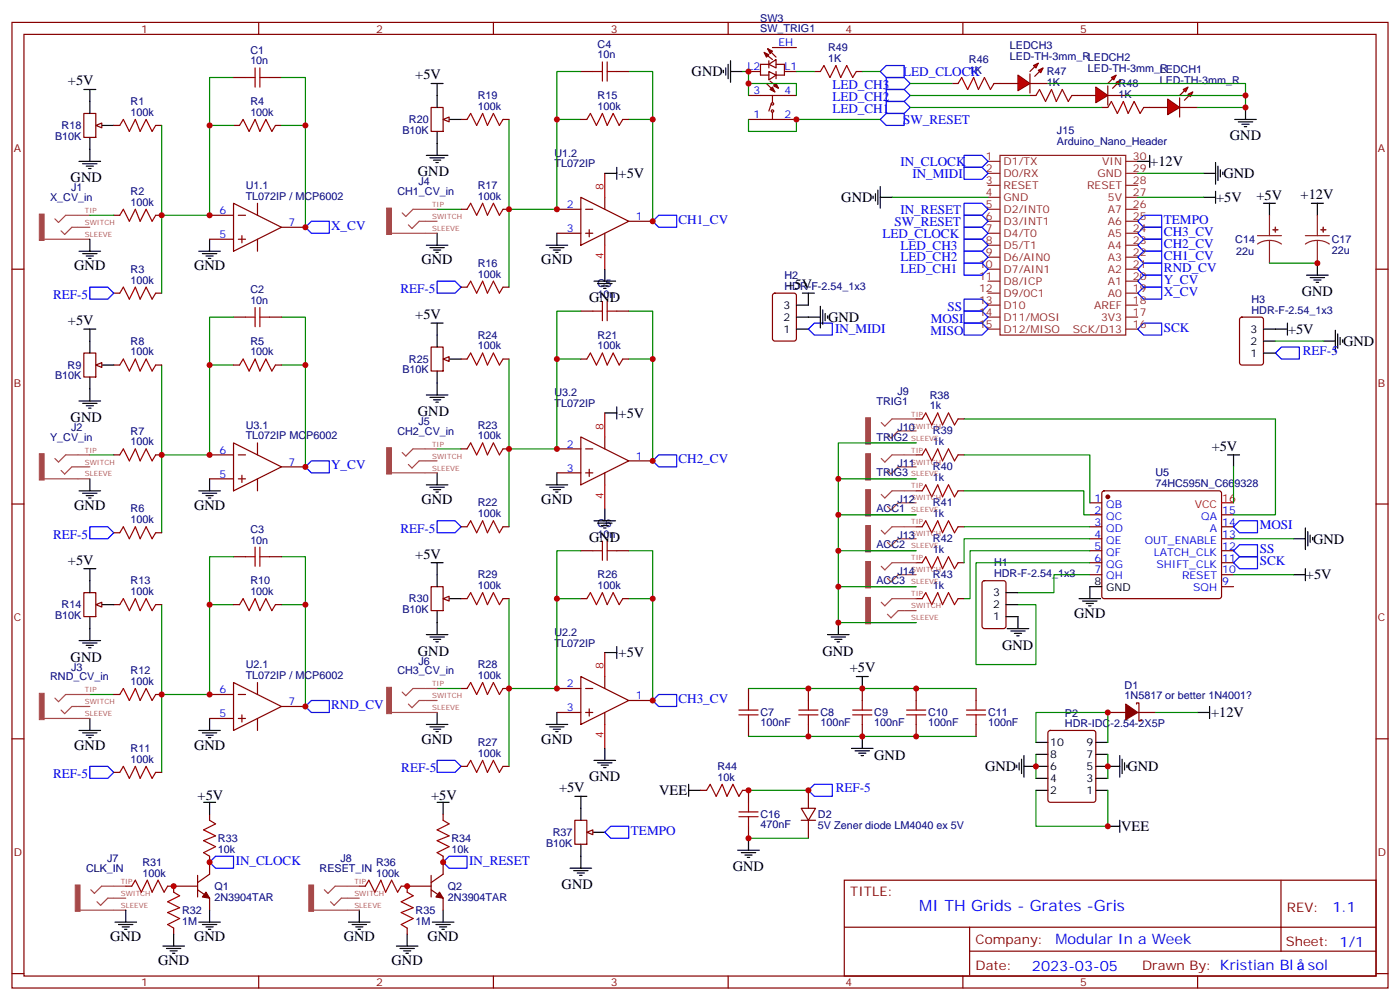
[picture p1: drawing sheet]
<svg xmlns="http://www.w3.org/2000/svg" width="412mm" height="294mm" viewBox="0 0 412 294" stroke-linecap="round" stroke-linejoin="round" font-family="sans-serif">
<defs><g id="words">
<text font-size="4.6" fill="#00f" x="270.8" y="268.2">MI TH Grids - Grates -Gris</text>
<g font-size="4.2">
<text x="122.3" y="23.4">+5V</text>
<text x="203.7" y="22.4">GND</text>
<text x="20" y="25.1">+5V</text>
<text x="362.3" y="41.3">GND</text>
<text x="20.8" y="53.7">GND</text>
<text x="123.1" y="51.9">GND</text>
<text x="182.2" y="52.5">+5V</text>
<text x="338.8" y="48.9">+12V</text>
<text x="360.4" y="52.4">GND</text>
<text x="247.8" y="59.5">GND</text>
<text x="358.2" y="59.5">+5V</text>
<text x="370.1" y="58.8">+5V</text>
<text x="383.1" y="58.7">+12V</text>
<text x="124.2" y="77.9">GND</text>
<text x="159.5" y="77.9">GND</text>
<text x="21.9" y="79.6">GND</text>
<text x="57.1" y="79.6">GND</text>
<text x="173.5" y="89">GND</text>
<text x="231.7" y="85.1">+5V</text>
<text x="383.5" y="87.1">GND</text>
<text x="20" y="95.7">+5V</text>
<text x="122.3" y="93.9">+5V</text>
<text x="243.9" y="94.8">GND</text>
<text x="379.4" y="98.3">+5V</text>
<text x="395.6" y="101.8">GND</text>
<text x="20.8" y="124.2">GND</text>
<text x="123.1" y="122.5">GND</text>
<text x="182.2" y="123">+5V</text>
<text x="356.9" y="132.7">+5V</text>
<text x="124.2" y="148.4">GND</text>
<text x="159.5" y="148.4">GND</text>
<text x="21.9" y="150.2">GND</text>
<text x="57.1" y="150.2">GND</text>
<text x="173.5" y="159.5">GND</text>
<text x="386.8" y="160.1">GND</text>
<text x="20" y="166.2">+5V</text>
<text x="122.3" y="164.5">+5V</text>
<text x="384.7" y="170.6">+5V</text>
<text x="316.4" y="181.9">GND</text>
<text x="295.2" y="191.3">GND</text>
<text x="20.8" y="194.8">GND</text>
<text x="123.1" y="193">GND</text>
<text x="182.2" y="193.6">+5V</text>
<text x="242.3" y="193">GND</text>
<text x="250.3" y="198">+5V</text>
<text x="356.7" y="211.2">+12V</text>
<text x="21.9" y="220.7">GND</text>
<text x="57.1" y="220.7">GND</text>
<text x="124.2" y="219">GND</text>
<text x="159.5" y="219">GND</text>
<text x="257.5" y="223.9">GND</text>
<text x="290.2" y="227.1">GND</text>
<text x="332.1" y="227.1">GND</text>
<text x="164.7" y="233.3">+5V</text>
<text x="173.5" y="230.1">GND</text>
<text x="58.2" y="235.5">+5V</text>
<text x="127" y="235.5">+5V</text>
<text x="194.2" y="234.1">VEE</text>
<text x="330.3" y="244.7">VEE</text>
<text x="215.8" y="256.5">GND</text>
<text x="165.4" y="261.8">GND</text>
<text x="32.5" y="277.2">GND</text>
<text x="57.1" y="277.2">GND</text>
<text x="101.2" y="277.2">GND</text>
<text x="125.9" y="277.2">GND</text>
<text x="46.6" y="284.2">GND</text>
<text x="115.4" y="284.2">GND</text>
</g>
<g font-size="4.2" fill="#00f">
<text x="392.5" y="268.4">1.1</text>
<text x="310.9" y="278">Modular In a Week</text>
<text x="304" y="285.8">2023-03-05</text>
<text x="385.3" y="285.7">sol</text>
</g>
<g font-size="3.9" fill="#00f">
<text x="266.1" y="22.3">LED_CLOCK</text>
<text x="245.2" y="29.9">LED_CH2</text>
<text x="245.2" y="26.4">LED_CH3</text>
<text x="245.2" y="33.4">LED_CH1</text>
<text x="266.1" y="36.4">SW_RESET</text>
<text x="265.2" y="48.8">IN_CLOCK</text>
<text x="268.8" y="52.3">IN_MIDI</text>
<text x="199.8" y="65.9">CH1_CV</text>
<text x="265.2" y="62.9">IN_RESET</text>
<text x="342.8" y="65.9">TEMPO</text>
<text x="97.5" y="67.6">X_CV</text>
<text x="259.9" y="69.9">LED_CLOCK</text>
<text x="263.5" y="66.4">SW_RESET</text>
<text x="342.8" y="69.5">CH3_CV</text>
<text x="265.2" y="73.5">LED_CH3</text>
<text x="265.2" y="77">LED_CH2</text>
<text x="342.8" y="76.5">CH1_CV</text>
<text x="342.8" y="73">CH2_CV</text>
<text x="265.2" y="80.5">LED_CH1</text>
<text x="342.8" y="83.6">Y_CV</text>
<text x="342.8" y="80">RND_CV</text>
<text x="15.6" y="88.1">REF-5</text>
<text x="118" y="86.3">REF-5</text>
<text x="342.8" y="87.1">X_CV</text>
<text x="274.2" y="95.1">MOSI</text>
<text x="279.1" y="91.6">SS</text>
<text x="246" y="98.1">IN_MIDI</text>
<text x="274.1" y="98.7">MISO</text>
<text x="342.8" y="97.7">SCK</text>
<text x="383.8" y="104.6">REF-5</text>
<text x="199.8" y="136.4">CH2_CV</text>
<text x="97.5" y="138.2">Y_CV</text>
<text x="371.1" y="155.9">MOSI</text>
<text x="15.6" y="158.6">REF-5</text>
<text x="118" y="156.9">REF-5</text>
<text x="371.1" y="166.5">SCK</text>
<text x="371.1" y="162.9">SS</text>
<text x="97.5" y="208.7">RND_CV</text>
<text x="199.8" y="207">CH3_CV</text>
<text x="118.2" y="227.4">REF-5</text>
<text x="15.6" y="229.2">REF-5</text>
<text x="246.2" y="233.3">REF-5</text>
<text x="185.9" y="245.8">TEMPO</text>
<text x="69.4" y="254.7">IN_CLOCK</text>
<text x="138.2" y="254.7">IN_RESET</text>
</g>
<g font-size="3.9" fill="#800">
<text x="250.5" y="263.8">TITLE:</text>
<text x="379.1" y="268.4">REV:</text>
<text x="287.4" y="278">Company:</text>
<text x="378.7" y="278.6">Sheet: 1/1</text>
<text x="287.4" y="285.6">Date:</text>
<text x="336.4" y="285.7">Drawn By: Kristian Bl</text>
</g>
<g font-size="3.2" fill="#800">
<text x="41.6" y="9.6">1</text>
<text x="110.8" y="9.6">2</text>
<text x="179.9" y="9.6">3</text>
<text x="249.1" y="9.6">4</text>
<text x="318.2" y="9.6">5</text>
<text x="4.1" y="44.7">A</text>
<text x="405.9" y="44.7">A</text>
<text x="4.1" y="113.8">B</text>
<text x="405.9" y="113.8">B</text>
<text x="4.1" y="183">C</text>
<text x="405.9" y="183">C</text>
<text x="4.1" y="252.1">D</text>
<text x="405.9" y="252.1">D</text>
<text x="41.6" y="290.4">1</text>
<text x="110.8" y="290.4">2</text>
<text x="179.9" y="290.4">3</text>
<text x="249.1" y="290.4">4</text>
<text x="318.2" y="290.4">5</text>
</g>
<g font-size="3.2" fill="#000080">
<text x="223.9" y="9.3">SW_TRIG1</text>
<text x="223.9" y="6.4">SW3</text>
<text x="73.7" y="15.8">C1</text>
<text x="176" y="17.2">10n</text>
<text x="176" y="14">C4</text>
<text x="243.9" y="15">R49</text>
<text x="297.5" y="17.5">LED-TH-3mm_RLEDCH2</text>
<text x="297.5" y="14.4">LEDCH3</text>
<text x="73.7" y="18.9">10n</text>
<text x="243.9" y="18.2">1K</text>
<text x="285.4" y="21.8">1K</text>
<text x="285.4" y="18.5">R46</text>
<text x="308.3" y="22.1">R47</text>
<text x="320.4" y="21.1">LED-TH-3mm_R</text>
<text x="341.6" y="21.4">LEDCH1</text>
<text x="140.8" y="29.2">R19</text>
<text x="176" y="29.2">R15</text>
<text x="308.3" y="25.3">1K</text>
<text x="329.5" y="28.8">1K</text>
<text x="329.5" y="25.6">R48</text>
<text x="341.6" y="24.6">LED-TH-3mm_R</text>
<text x="38.5" y="34.1">100k</text>
<text x="38.5" y="30.9">R1</text>
<text x="73.7" y="34.1">100k</text>
<text x="73.7" y="30.9">R4</text>
<text x="140.8" y="32.3">100k</text>
<text x="176" y="32.3">100k</text>
<text x="16.2" y="41.2">B10K</text>
<text x="18.2" y="38">R18</text>
<text x="118.5" y="39.4">B10K</text>
<text x="120.5" y="36.2">R20</text>
<text x="311.4" y="39.6">J15</text>
<text x="163.3" y="46.1">U1.2</text>
<text x="311.3" y="42.8">Arduino_Nano_Header</text>
<text x="163.3" y="49.3">TL072IP</text>
<text x="14.8" y="59.2">X_CV_in</text>
<text x="20.9" y="56.3">J1</text>
<text x="38.5" y="57.4">R2</text>
<text x="72.4" y="58.8">TL072IP / MCP6002</text>
<text x="72.4" y="55.6">U1.1</text>
<text x="117.1" y="57.4">CH1_CV_in</text>
<text x="123.2" y="54.6">J4</text>
<text x="140.8" y="58.8">100k</text>
<text x="140.8" y="55.6">R17</text>
<text x="38.5" y="60.6">100k</text>
<text x="363.9" y="71.6">C14</text>
<text x="392.3" y="71.5">C17</text>
<text x="364.1" y="75.1">22u</text>
<text x="392.3" y="74.7">22u</text>
<text x="38.5" y="83.5">100k</text>
<text x="38.5" y="80.3">R3</text>
<text x="140.8" y="81.7">100k</text>
<text x="140.8" y="78.6">R16</text>
<text x="231.1" y="82">H2</text>
<text x="73.7" y="89.5">10n</text>
<text x="73.7" y="86.3">C2</text>
<text x="176" y="87.7">10n</text>
<text x="176" y="84.6">C5</text>
<text x="231.1" y="85.3">HDR-F-2.54_1x3</text>
<text x="368.7" y="89.1">H3</text>
<text x="368.7" y="92.3">HDR-F-2.54_1x3</text>
<text x="38.5" y="101.5">R8</text>
<text x="73.7" y="101.5">R5</text>
<text x="140.8" y="99.7">R24</text>
<text x="176" y="99.7">R21</text>
<text x="38.5" y="104.7">100k</text>
<text x="73.7" y="104.7">100k</text>
<text x="120.5" y="106.8">R25</text>
<text x="140.8" y="102.9">100k</text>
<text x="176" y="102.9">100k</text>
<text x="16.2" y="111.7">B10K</text>
<text x="19.9" y="108.5">R9</text>
<text x="118.5" y="110">B10K</text>
<text x="163.3" y="119.8">TL072IP</text>
<text x="163.3" y="116.7">U3.2</text>
<text x="258.2" y="119.1">TRIG1</text>
<text x="264.4" y="116.3">J9</text>
<text x="273.9" y="117.4">R38</text>
<text x="123.2" y="125.1">J5</text>
<text x="273.9" y="120.5">1k</text>
<text x="14.8" y="129.7">Y_CV_in</text>
<text x="20.9" y="126.9">J2</text>
<text x="38.5" y="131.1">100k</text>
<text x="38.5" y="128">R7</text>
<text x="72.4" y="129.4">TL072IP MCP6002</text>
<text x="72.4" y="126.2">U3.1</text>
<text x="117.1" y="128">CH2_CV_in</text>
<text x="140.8" y="129.4">100k</text>
<text x="140.8" y="126.2">R23</text>
<text x="258.2" y="129.7">TRIG2</text>
<text x="264.4" y="126.9">J10</text>
<text x="274.8" y="131.1">1k</text>
<text x="274.8" y="127.9">R39</text>
<text x="264.4" y="137.5">J11</text>
<text x="258.2" y="140.3">TRIG3</text>
<text x="274.8" y="141.7">1k</text>
<text x="274.8" y="138.5">R40</text>
<text x="340.3" y="143.4">74HC595N_C669328</text>
<text x="340.3" y="140.3">U5</text>
<text x="140.8" y="149.1">R22</text>
<text x="264.4" y="148.1">J12</text>
<text x="274.8" y="149.1">R41</text>
<text x="38.5" y="154.1">100k</text>
<text x="38.5" y="150.9">R6</text>
<text x="140.8" y="152.3">100k</text>
<text x="176" y="155.1">C6</text>
<text x="258.2" y="150.9">ACC1</text>
<text x="274.8" y="152.3">1k</text>
<text x="73.7" y="160.1">10n</text>
<text x="73.7" y="156.9">C3</text>
<text x="176" y="158.3">10n</text>
<text x="258.2" y="161.5">ACC2</text>
<text x="264.4" y="158.7">J13</text>
<text x="274.8" y="159.6">R42</text>
<text x="274.8" y="162.9">1k</text>
<text x="292.8" y="166.7">H1</text>
<text x="38.5" y="172">R13</text>
<text x="73.7" y="172">R10</text>
<text x="140.8" y="173.5">100k</text>
<text x="140.8" y="170.3">R29</text>
<text x="176" y="173.5">100k</text>
<text x="176" y="170.3">R26</text>
<text x="258.2" y="172">ACC3</text>
<text x="264.4" y="169.2">J14</text>
<text x="274.8" y="173.5">1k</text>
<text x="274.8" y="170.2">R43</text>
<text x="292.8" y="169.9">HDR-F-2.54_1x3</text>
<text x="18.2" y="179.1">R14</text>
<text x="38.5" y="175.2">100k</text>
<text x="73.7" y="175.2">100k</text>
<text x="120.5" y="177.3">R30</text>
<text x="16.2" y="182.3">B10K</text>
<text x="118.5" y="180.5">B10K</text>
<text x="163.3" y="190.4">TL072IP</text>
<text x="163.3" y="187.2">U2.2</text>
<text x="20.9" y="197.5">J3</text>
<text x="72.4" y="196.7">U2.1</text>
<text x="123.2" y="195.7">J6</text>
<text x="140.8" y="196.7">R28</text>
<text x="14.8" y="200.3">RND_CV_in</text>
<text x="38.5" y="201.7">100k</text>
<text x="38.5" y="198.5">R12</text>
<text x="72.4" y="199.9">TL072IP / MCP6002</text>
<text x="117.1" y="198.5">CH3_CV_in</text>
<text x="140.8" y="199.9">100k</text>
<text x="331.3" y="202.7">D1</text>
<text x="331.3" y="205.9">1N5817 or better 1N4001?</text>
<text x="224" y="213.9">100nF</text>
<text x="224" y="211">C7</text>
<text x="241.7" y="213.9">100nF</text>
<text x="241.7" y="211">C8</text>
<text x="257.5" y="213.9">100nF</text>
<text x="257.5" y="211">C9</text>
<text x="273.4" y="213.9">100nF</text>
<text x="273.4" y="211">C10</text>
<text x="291" y="213.9">100nF</text>
<text x="291" y="211">C11</text>
<text x="313.7" y="214">HDR-IDC-2.54-2X5P</text>
<text x="313.7" y="211.1">P2</text>
<text x="38.5" y="221.4">R11</text>
<text x="140.8" y="219.7">R27</text>
<text x="38.5" y="224.6">100k</text>
<text x="140.8" y="222.8">100k</text>
<text x="211.3" y="226.7">R44</text>
<text x="211.3" y="229.9">10k</text>
<text x="224" y="243.9">470nF</text>
<text x="224" y="241">C16</text>
<text x="240.9" y="244">5V Zener diode LM4040 ex 5V</text>
<text x="240.9" y="240.8">D2</text>
<text x="64.2" y="251.2">10k</text>
<text x="64.2" y="248">R33</text>
<text x="133" y="251.2">10k</text>
<text x="133" y="248">R34</text>
<text x="160.9" y="249.3">B10K</text>
<text x="162.8" y="246.1">R37</text>
<text x="25.3" y="256.7">CLK_IN</text>
<text x="31.5" y="253.9">J7</text>
<text x="42" y="254.9">R31</text>
<text x="94.1" y="256.7">RESET_IN</text>
<text x="100.3" y="253.9">J8</text>
<text x="110.8" y="254.9">R36</text>
<text x="42" y="258.1">100k</text>
<text x="63.1" y="262.1">Q1</text>
<text x="110.8" y="258.1">100k</text>
<text x="131.9" y="262.1">Q2</text>
<text x="53.6" y="269.1">R32</text>
<text x="63.1" y="265.3">2N3904TAR</text>
<text x="122.4" y="269.1">R35</text>
<text x="131.9" y="265.3">2N3904TAR</text>
<text x="53.6" y="272.4">1M</text>
<text x="122.4" y="272.4">1M</text>
</g>
<g font-size="3.2" fill="#00f">
<text x="229.3" y="13.7">EH</text>
<text x="220.2" y="20.7">L2</text>
<text x="231.1" y="20.7">L1</text>
<text x="222" y="27.8">3</text>
<text x="231.1" y="27.8">4</text>
<text x="222" y="34.8">1</text>
<text x="231.1" y="34.8">2</text>
<text x="64.7" y="63">6</text>
<text x="167" y="61.3">2</text>
<text x="187.3" y="64.8">1</text>
<text x="64.7" y="70.1">5</text>
<text x="85" y="66.6">7</text>
<text x="167" y="68.3">3</text>
<text x="167" y="131.8">2</text>
<text x="64.7" y="133.6">6</text>
<text x="85" y="137.1">7</text>
<text x="187.3" y="135.4">1</text>
<text x="64.7" y="140.7">5</text>
<text x="167" y="138.9">3</text>
<text x="322.4" y="147.7">1</text>
<text x="325.9" y="149.5">QB</text>
<text x="322.4" y="151.2">2</text>
<text x="322.4" y="154.8">3</text>
<text x="325.9" y="153">QC</text>
<text x="353.9" y="153">QA</text>
<text x="360" y="154.8">14</text>
<text x="360" y="151.2">15</text>
<text x="322.4" y="158.3">4</text>
<text x="322.4" y="161.8">5</text>
<text x="325.9" y="156.5">QD</text>
<text x="325.9" y="160.1">QE</text>
<text x="337.2" y="160.1">OUT_ENABLE</text>
<text x="356.4" y="156.5">A</text>
<text x="360" y="161.8">12</text>
<text x="360" y="158.3">13</text>
<text x="322.4" y="165.3">6</text>
<text x="325.9" y="163.6">QF</text>
<text x="325.9" y="167.1">QG</text>
<text x="339.8" y="163.6">LATCH_CLK</text>
<text x="340.7" y="167.1">SHIFT_CLK</text>
<text x="360" y="165.3">11</text>
<text x="322.4" y="168.9">7</text>
<text x="325.9" y="170.6">QH</text>
<text x="348.2" y="170.6">RESET</text>
<text x="360" y="172.4">9</text>
<text x="360" y="168.9">10</text>
<text x="351.5" y="174.2">SQH</text>
<text x="167" y="202.4">2</text>
<text x="64.7" y="204.2">6</text>
<text x="85" y="207.7">7</text>
<text x="167" y="209.4">3</text>
<text x="187.3" y="205.9">1</text>
<text x="64.7" y="211.2">5</text>
</g>
<g font-size="3.2" fill="#8d2323">
<text x="290.4" y="47.2">1</text>
<text x="333.7" y="47.2">30</text>
<text x="290.4" y="50.7">2</text>
<text x="295.6" y="48.6">D1/TX</text>
<text x="295.6" y="52.1">D0/RX</text>
<text x="323.3" y="52.1">GND</text>
<text x="324.7" y="48.6">VIN</text>
<text x="333.7" y="50.7">29</text>
<text x="290.4" y="54.2">3</text>
<text x="290.4" y="57.7">4</text>
<text x="295.6" y="55.6">RESET</text>
<text x="295.6" y="59.2">GND</text>
<text x="320.2" y="55.6">RESET</text>
<text x="326.4" y="59.2">5V</text>
<text x="333.7" y="57.7">27</text>
<text x="333.7" y="54.2">28</text>
<text x="290.4" y="61.3">5</text>
<text x="290.4" y="64.8">6</text>
<text x="295.6" y="62.7">D2/INT0</text>
<text x="326.4" y="62.7">A7</text>
<text x="333.7" y="64.8">25</text>
<text x="333.7" y="61.3">26</text>
<text x="290.4" y="68.3">7</text>
<text x="290.4" y="71.9">8</text>
<text x="295.6" y="66.2">D3/INT1</text>
<text x="295.6" y="69.7">D4/T0</text>
<text x="326.4" y="69.7">A5</text>
<text x="326.4" y="66.2">A6</text>
<text x="333.7" y="71.9">23</text>
<text x="333.7" y="68.3">24</text>
<text x="290.4" y="75.4">9</text>
<text x="295.6" y="73.3">D5/T1</text>
<text x="295.6" y="76.8">D6/AIN0</text>
<text x="326.4" y="76.8">A3</text>
<text x="326.4" y="73.3">A4</text>
<text x="333.7" y="75.4">22</text>
<text x="288.4" y="78.9">10</text>
<text x="288.4" y="82.4">11</text>
<text x="295.6" y="80.3">D7/AIN1</text>
<text x="295.6" y="83.9">D8/ICP</text>
<text x="326.4" y="83.9">A1</text>
<text x="326.4" y="80.3">A2</text>
<text x="333.7" y="82.4">20</text>
<text x="333.7" y="78.9">21</text>
<text x="288.4" y="86">12</text>
<text x="288.4" y="89.5">13</text>
<text x="295.6" y="87.4">D9/0C1</text>
<text x="326.4" y="87.4">A0</text>
<text x="333.7" y="89.5">18</text>
<text x="333.7" y="86">19</text>
<text x="288.4" y="93">14</text>
<text x="295.6" y="90.9">D10</text>
<text x="295.6" y="94.4">D11/MOSI</text>
<text x="322.3" y="90.9">AREF</text>
<text x="324.4" y="94.4">3V3</text>
<text x="333.7" y="93">17</text>
<text x="288.4" y="96.6">15</text>
<text x="295.6" y="98">D12/MISO</text>
<text x="316.1" y="98">SCK/D13</text>
<text x="333.7" y="96.6">16</text>
</g>
<g font-size="3.2" fill="#f00">
<text x="177.8" y="56" transform="rotate(-90 177.8 56)">8</text>
<text x="177.8" y="76.3" transform="rotate(-90 177.8 76.3)">4</text>
<text x="177.8" y="126.5" transform="rotate(-90 177.8 126.5)">8</text>
<text x="177.8" y="146.9" transform="rotate(-90 177.8 146.9)">4</text>
<text x="351.9" y="149.5">VCC</text>
<text x="360" y="147.7">16</text>
<text x="177.8" y="197.1" transform="rotate(-90 177.8 197.1)">8</text>
<text x="177.8" y="217.5" transform="rotate(-90 177.8 217.5)">4</text>
</g>
<g font-size="3.2">
<text x="230.8" y="90.9">3</text>
<text x="230.8" y="94.4">2</text>
<text x="230.8" y="98">1</text>
<text x="368.4" y="98">3</text>
<text x="368.4" y="101.5">2</text>
<text x="368.4" y="105">1</text>
<text x="322.4" y="172.4">8</text>
<text x="292.6" y="175.6">3</text>
<text x="292.6" y="179.1">2</text>
<text x="325.9" y="174.2">GND</text>
<text x="292.6" y="182.6">1</text>
<text x="309.4" y="219.7">10</text>
<text x="320.1" y="219.7">9</text>
<text x="309.4" y="226.7">6</text>
<text x="309.4" y="223.2">8</text>
<text x="320.1" y="226.7">5</text>
<text x="320.1" y="223.2">7</text>
<text x="309.4" y="233.8">2</text>
<text x="309.4" y="230.3">4</text>
<text x="320.1" y="233.8">1</text>
<text x="320.1" y="230.3">3</text>
</g>
<g font-size="2.1" fill="#a54b4b">
<text x="25" y="62.7">TIP</text>
<text x="127.3" y="60.9">TIP</text>
<text x="127.3" y="64.5">SWITCH</text>
<text x="25" y="69.8">SLEEVE</text>
<text x="25" y="66.2">SWITCH</text>
<text x="127.3" y="68">SLEEVE</text>
<text x="268.4" y="122.7">TIP</text>
<text x="127.3" y="131.5">TIP</text>
<text x="268.4" y="129.7">SLEEVE</text>
<text x="268.4" y="126.2">SWITCH</text>
<text x="25" y="133.3">TIP</text>
<text x="25" y="136.8">SWITCH</text>
<text x="127.3" y="135">SWITCH</text>
<text x="268.4" y="133.3">TIP</text>
<text x="268.4" y="136.8">SWITCH</text>
<text x="25" y="140.3">SLEEVE</text>
<text x="127.3" y="138.5">SLEEVE</text>
<text x="268.4" y="140.3">SLEEVE</text>
<text x="268.4" y="143.8">TIP</text>
<text x="268.4" y="147.4">SWITCH</text>
<text x="268.4" y="150.9">SLEEVE</text>
<text x="268.4" y="154.4">TIP</text>
<text x="268.4" y="161.5">SLEEVE</text>
<text x="268.4" y="157.9">SWITCH</text>
<text x="268.4" y="165">TIP</text>
<text x="268.4" y="172.1">SLEEVE</text>
<text x="268.4" y="168.5">SWITCH</text>
<text x="268.4" y="175.6">TIP</text>
<text x="268.4" y="179.1">SWITCH</text>
<text x="268.4" y="182.6">SLEEVE</text>
<text x="25" y="203.8">TIP</text>
<text x="127.3" y="202">TIP</text>
<text x="25" y="207.3">SWITCH</text>
<text x="127.3" y="209.1">SLEEVE</text>
<text x="127.3" y="205.6">SWITCH</text>
<text x="25" y="210.9">SLEEVE</text>
<text x="35.6" y="260.3">TIP</text>
<text x="35.6" y="263.8">SWITCH</text>
<text x="104.4" y="260.3">TIP</text>
<text x="104.4" y="263.8">SWITCH</text>
<text x="35.6" y="267.3">SLEEVE</text>
<text x="104.4" y="267.3">SLEEVE</text>
</g>
</g></defs>
<g fill="none" stroke="#870000" stroke-width=".35">
<path d="M3.5 6.6h405.4v284.3h-405.4zM7.1 10.1h398.2v277.3h-398.2zM76.2 6.6v3.5M145.3 6.6v3.5M214.5 6.6v3.5M283.6 6.6v3.5M352.8 6.6v3.5M24.7 33.4h3.5v7.1h-3.5zM3.5 79.3h3.6M405.3 79.3h3.6M3.5 148.4h3.6M405.3 148.4h3.6"/>
<path d="M3.5 217.6h3.6M405.3 217.6h3.6M248.7 259.2h156.6v28.2h-156.6zM377.3 259.2v20.9M248.7 273h156.5M285.6 273v14.1M3.5 286.7h3.6M76.2 287.4v3.5M145.3 287.4v3.5M214.5 287.4v3.5M283.6 287.4v3.5M285.6 280.1h119.6"/>
<path d="M352.8 287.4v3.5M405.3 286.7h3.6"/>
</g>
<path d="M24.7 26.4h3.5M26.5 26.4v7M30 36.9h3.5M23.3 47.5h6.3M24.3 48.2h4.3M25.4 48.9h2.1M26.1 49.6h.7M26.5 40.5v7" fill="none" stroke="#000" stroke-width=".35"/>
<path d="M28.2 36.9l1.8-.7v1.4z" fill="#f0f0f0" stroke="#870000" stroke-width=".35"/>
<g fill="none" stroke="#a10000" stroke-width=".35">
<path d="M35.3 36.9l1-1.7 1.8 3.5 1.8-3.5 1.4 3.5 1.7-3.5 1.8 3.5 1.1-1.8M70.6 36.9l1-1.7 1.8 3.5 1.7-3.5 1.5 3.5 1.7-3.5 1.8 3.5 1-1.8M72.3 22.8h2.8M75.1 20v5.6M76.6 22.8h2.8M76.6 20v5.6M35.3 63.4l1-1.8 1.8 3.6 1.8-3.6 1.4 3.6 1.7-3.6 1.8 3.6 1.1-1.8M35.3 86.3l1-1.7 1.8 3.5 1.8-3.5 1.4 3.5 1.7-3.5 1.8 3.5 1.1-1.8M72.3 93.4h2.8M75.1 90.6v5.6M76.6 90.6v5.6M76.6 93.4h2.8"/>
<path d="M35.3 107.5l1-1.8 1.8 3.6 1.8-3.6 1.4 3.6 1.7-3.6 1.8 3.6 1.1-1.8M70.6 107.5l1-1.8 1.8 3.6 1.7-3.6 1.5 3.6 1.7-3.6 1.8 3.6 1-1.8M35.3 133.9l1-1.7 1.8 3.5 1.8-3.5 1.4 3.5 1.7-3.5 1.8 3.5 1.1-1.8M35.3 156.9l1-1.8 1.8 3.5 1.8-3.5 1.4 3.5 1.7-3.5 1.8 3.5 1.1-1.7"/>
</g>
<g fill="none" stroke="#870000" stroke-width=".35">
<path d="M33.5 36.9h1.8M45.9 36.9h1.7M68.8 36.9h1.8M68.8 22.8h3.5M79.4 22.8h3.5M81.1 36.9h1.8M33.5 63.4h1.8M45.9 63.4h1.7M33.5 86.3h1.8M45.9 86.3h1.7M68.8 93.4h3.5M79.4 93.4h3.5"/>
<path d="M24.7 104h3.5v7h-3.5zM33.5 107.5h1.8M45.9 107.5h1.7M68.8 107.5h1.8M81.1 107.5h1.8M33.5 133.9h1.8M45.9 133.9h1.7M33.5 156.9h1.8M45.9 156.9h1.7"/>
</g>
<path d="M90 66.9l1.7-1.7h5.3v3.5h-5.3zM26.5 84.6h5.2l1.8 1.7-1.8 1.8h-5.2zM90 137.5l1.7-1.8h5.3v3.5h-5.3zM26.5 155.1h5.2l1.8 1.8-1.8 1.7h-5.2z" fill="none" stroke="#00f" stroke-width=".35"/>
<path d="M47.6 36.9v49.4M61.7 36.9h7.1M68.8 22.8h-7.1v40.6h-14.1M82.9 22.8h7.1v44.1M82.9 36.9h7.1M26.5 63.4h7M68.8 93.4h-7.1v40.5h-14.1M82.9 93.4h7.1v44.1M47.6 107.5v49.4M61.7 107.5h7.1M82.9 107.5h7.1M26.5 133.9h7" fill="none" stroke="#008700" stroke-width=".35"/>
<path d="M13 70.4h9.9M22.9 63.4h-3.6l-2.1 2.1-1-1M22.9 66.9h-1.7l-2.2 2.1-1-1M23 63.4h3.5M23 66.9h3.5M23 70.4h3.5M22.9 133.9h-3.6l-2.1 2.2-1-1.1M22.9 137.5h-1.7l-2.2 2.1-1-1.1M23 133.9h3.5M23 137.5h3.5M13 141h9.9M23 141h3.5" fill="none" stroke="#a64a4a" stroke-width=".35"/>
<g fill="#a64a4a" stroke="#a64a4a" stroke-width=".29">
<path d="M11.6 63h1.4v7.8h-1.4z"/>
<path d="M11.6 133.6h1.4v7.8h-1.4z"/>
</g>
<g fill="none" stroke="#000" stroke-width=".35">
<path d="M23.3 74h6.3M24.3 74.7h4.3M25.4 75.4h2.1M26.1 76.1h.7M26.5 70.4v3.6M58.6 74h6.3M59.6 74.7h4.3M60.7 75.4h2.1M61.4 76.1h.7M61.7 70.4v3.6M26.5 100.4v3.6M26.5 111v3.5"/>
<path d="M30 107.5h3.5M23.3 144.5h6.3M24.3 145.2h4.3M25.4 145.9h2.1M26.1 146.6h.7M26.5 141v3.5M58.6 144.5h6.3M59.6 145.2h4.3M60.7 145.9h2.1M61.4 146.6h.7M61.7 141v3.5"/>
</g>
<path d="M28.2 107.5l1.8-.7v1.4z" fill="#f0f0f0" stroke="#870000" stroke-width=".35"/>
<g fill="none" stroke="#000" stroke-width=".35">
<path d="M24.7 96.9h3.5M26.5 96.9v3.5M23.3 118.1h6.3M24.3 118.8h4.3M25.4 119.5h2.1M26.5 114.5v3.6M26.1 120.2h.7M26.5 171v3.5M30 178h3.5M26.5 181.6v3.5M23.3 215.1h6.3M24.3 215.8h4.3"/>
<path d="M25.4 216.5h2.1M26.1 217.2h.7M26.5 211.6v3.5M58.6 215.1h6.3M59.6 215.8h4.3M60.7 216.5h2.1M61.4 217.2h.7M61.7 211.6v3.5"/>
</g>
<path d="M90 208l1.7-1.7h5.3v3.5h-5.3zM26.5 225.7h5.2l1.8 1.7-1.8 1.8h-5.2z" fill="none" stroke="#00f" stroke-width=".35"/>
<path d="M47.6 178v49.4M61.7 178h7.1M68.8 163.9h-7.1v40.6h-14.1M82.9 163.9h7.1v44.1M82.9 178h7.1M26.5 204.5h7" fill="none" stroke="#008700" stroke-width=".35"/>
<path d="M35.3 178l1-1.7 1.8 3.5 1.8-3.5 1.4 3.5 1.7-3.5 1.8 3.5 1.1-1.8M70.6 178l1-1.7 1.8 3.5 1.7-3.5 1.5 3.5 1.7-3.5 1.8 3.5 1-1.8M72.3 163.9h2.8M75.1 161.1v5.7M76.6 163.9h2.8M76.6 161.1v5.7M35.3 204.5l1-1.8 1.8 3.6 1.8-3.6 1.4 3.6 1.7-3.6 1.8 3.6 1.1-1.8M35.3 227.4l1-1.7 1.8 3.5 1.8-3.5 1.4 3.5 1.7-3.5 1.8 3.5 1.1-1.8" fill="none" stroke="#a10000" stroke-width=".35"/>
<path d="M24.7 174.5h3.5v7.1h-3.5zM33.5 178h1.8M45.9 178h1.7M68.8 163.9h3.5M68.8 178h1.8M79.4 163.9h3.5M81.1 178h1.8M33.5 204.5h1.8M45.9 204.5h1.7M33.5 227.4h1.8M45.9 227.4h1.7" fill="none" stroke="#870000" stroke-width=".35"/>
<path d="M13 211.6h9.9M22.9 204.5h-3.6l-2.1 2.1-1-1M22.9 208h-1.7l-2.2 2.1-1-1M23 204.5h3.5M23 208h3.5M23 211.6h3.5" fill="none" stroke="#a64a4a" stroke-width=".35"/>
<path d="M11.6 204.2h1.4v7.7h-1.4z" fill="#a64a4a" stroke="#a64a4a" stroke-width=".29"/>
<path d="M28.2 178l1.8-.7v1.5z" fill="#f0f0f0" stroke="#870000" stroke-width=".35"/>
<g fill="none" stroke="#000" stroke-width=".35">
<path d="M128.8 28.1v3.5M128.8 38.7v3.5M132.3 35.2h3.5M125.6 72.2h6.3M126.6 72.9h4.3M127.7 73.6h2.1M128.4 74.3h.7M128.8 68.7v3.5M160.9 72.2h6.3M161.9 72.9h4.3M163 73.6h2.1M163.7 74.3h.7"/>
<path d="M164 68.7v3.5M24.7 167.5h3.5M26.5 167.5v3.5M23.3 188.6h6.3M24.3 189.3h4.3M25.4 190h2.1M26.1 190.7h.7M26.5 185.1v3.5"/>
</g>
<g fill="none" stroke="#870000" stroke-width=".35">
<path d="M127 31.6h3.5v7.1h-3.5zM135.8 35.2h1.8M148.2 35.2h1.7M171.1 21.1h3.5M171.1 35.2h1.8M181.7 21.1h3.5M183.4 35.2h1.8M68.8 59.9l14.1 7-14.1 7.1zM75.8 59.9v3.5M171.1 58.1l14.1 7.1-14.1 7zM178.2 58.1v3.5M61.7 63.4h7.1"/>
<path d="M61.7 70.4h7.1M70.2 63.4h2.1M70.2 70.4h2.1M71.3 69.4v2.1M75.8 70.4v3.6M82.9 66.9h7.1M135.8 61.6h1.8M148.2 61.6h1.7M164 61.6h7.1M164 68.7h7.1M172.5 61.6h2.1M172.5 68.7h2.1"/>
<path d="M173.6 67.6v2.1M178.2 68.7v3.5M185.2 65.2h7.1M135.8 84.6h1.8M148.2 84.6h1.7M61.7 133.9h7.1M68.8 130.4l14.1 7.1-14.1 7zM70.2 133.9h2.1M71.3 139.9v2.2M75.8 130.4v3.5M82.9 137.5h7.1M164 132.2h7.1"/>
<path d="M164 139.2h7.1M171.1 128.7l14.1 7-14.1 7.1zM172.5 132.2h2.1M172.5 139.2h2.1M173.6 138.2v2.1M178.2 128.7v3.5M178.2 139.2v3.6M185.2 135.7h7.1M61.7 141h7.1M70.2 141h2.1M75.8 141v3.5M171.1 199.2l14.1 7.1-14.1 7z"/>
<path d="M178.2 199.2v3.5M61.7 204.5h7.1M61.7 211.6h7.1M68.8 201l14.1 7-14.1 7.1zM70.2 204.5h2.1M70.2 211.6h2.1M71.3 210.5v2.1M75.8 201v3.5M75.8 211.6v3.5M82.9 208h7.1M164 202.7h7.1M164 209.8h7.1"/>
<path d="M172.5 202.7h2.1M172.5 209.8h2.1M173.6 208.7v2.2M178.2 209.8v3.5M185.2 206.3h7.1"/>
</g>
<path d="M178.2 51v7.1M178.2 72.2v7.1M178.2 121.6v7.1M178.2 142.8v7M178.2 192.2v7M178.2 213.3v7.1" fill="none" stroke="#f00" stroke-width=".35"/>
<path d="M192.3 65.2l1.7-1.8h5.3v3.5h-5.3zM128.8 82.8h5.3l1.7 1.8-1.7 1.7h-5.3z" fill="none" stroke="#00f" stroke-width=".35"/>
<path d="M149.9 35.2v49.4M164 35.2h7.1M171.1 21.1h-7.1v40.5h-14.1M185.2 21.1h7.1v44.1M185.2 35.2h7.1M128.8 61.6h7" fill="none" stroke="#008700" stroke-width=".35"/>
<path d="M177.4 18.2v5.7M178.9 18.2v5.7M137.6 35.2l1-1.8 1.8 3.5 1.8-3.5 1.4 3.5 1.7-3.5 1.8 3.5 1.1-1.7M172.9 35.2l1-1.8 1.8 3.5 1.7-3.5 1.5 3.5 1.7-3.5 1.8 3.5 1-1.7M174.6 21.1h2.8M178.9 21.1h2.8M137.6 61.6l1-1.7 1.8 3.5 1.8-3.5 1.4 3.5 1.7-3.5 1.8 3.5 1.1-1.8M137.6 84.6l1-1.8 1.8 3.5 1.8-3.5 1.4 3.5 1.7-3.5 1.8 3.5 1.1-1.7" fill="none" stroke="#a10000" stroke-width=".35"/>
<path d="M115.3 68.7h9.9M125.2 61.6h-3.5l-2.2 2.1-1-1M125.2 65.2h-1.7l-2.1 2.1-1.1-1.1M125.3 61.6h3.5M125.3 65.2h3.5M125.3 68.7h3.5" fill="none" stroke="#a64a4a" stroke-width=".35"/>
<path d="M113.9 61.3h1.4v7.7h-1.4z" fill="#a64a4a" stroke="#a64a4a" stroke-width=".29"/>
<path d="M130.5 35.2l1.8-.7v1.4z" fill="#f0f0f0" stroke="#870000" stroke-width=".35"/>
<g fill="none" stroke="#000" stroke-width=".35">
<path d="M127 24.6h3.5M128.8 24.6v3.5M125.6 45.8h6.3M126.6 46.5h4.3M127.7 47.2h2.1M128.4 47.9h.7M128.8 42.2v3.6M128.8 98.7v3.5M128.8 109.3v3.5M132.3 105.7h3.5M128.8 139.2v3.6M164 139.2v3.6"/>
<path d="M125.6 142.8h6.3M126.6 143.5h4.3M127.7 144.2h2.1M128.4 144.9h.7M160.9 142.8h6.3M161.9 143.5h4.3M163 144.2h2.1M163.7 144.9h.7"/>
</g>
<path d="M192.3 135.7l1.7-1.8h5.3v3.6h-5.3zM128.8 153.4h5.3l1.7 1.7-1.7 1.8h-5.3z" fill="none" stroke="#00f" stroke-width=".35"/>
<path d="M171.1 91.6h-7.1v40.6h-14.1M185.2 91.6h7.1v44.1M149.9 105.7v49.4M164 105.7h7.1M185.2 105.7h7.1M128.8 132.2h7" fill="none" stroke="#008700" stroke-width=".35"/>
<path d="M174.6 91.6h2.8M177.4 88.8v5.6M178.9 91.6h2.8M178.9 88.8v5.6M137.6 105.7l1-1.7 1.8 3.5 1.8-3.5 1.4 3.5 1.7-3.5 1.8 3.5 1.1-1.8M172.9 105.7l1-1.7 1.8 3.5 1.7-3.5 1.5 3.5 1.7-3.5 1.8 3.5 1-1.8M137.6 132.2l1-1.8 1.8 3.5 1.8-3.5 1.4 3.5 1.7-3.5 1.8 3.5 1.1-1.7M137.6 155.1l1-1.7 1.8 3.5 1.8-3.5 1.4 3.5 1.7-3.5 1.8 3.5 1.1-1.8" fill="none" stroke="#a10000" stroke-width=".35"/>
<path d="M171.1 91.6h3.5M181.7 91.6h3.5M127 102.2h3.5v7.1h-3.5zM135.8 105.7h1.8M148.2 105.7h1.7M171.1 105.7h1.8M183.4 105.7h1.8M135.8 132.2h1.8M148.2 132.2h1.7M135.8 155.1h1.8M148.2 155.1h1.7" fill="none" stroke="#870000" stroke-width=".35"/>
<path d="M115.3 139.2h9.9M125.2 132.2h-3.5l-2.2 2.1-1-1.1M125.2 135.7h-1.7l-2.1 2.1-1.1-1M125.3 132.2h3.5M125.3 135.7h3.5M125.3 139.2h3.5" fill="none" stroke="#a64a4a" stroke-width=".35"/>
<path d="M113.9 131.8h1.4v7.8h-1.4z" fill="#a64a4a" stroke="#a64a4a" stroke-width=".29"/>
<path d="M130.5 105.7l1.8-.7v1.4z" fill="#f0f0f0" stroke="#870000" stroke-width=".35"/>
<g fill="none" stroke="#000" stroke-width=".35">
<path d="M127 95.1h3.5M128.8 95.1v3.6M125.6 116.3h6.3M126.6 117h4.3M127.7 117.7h2.1M128.4 118.4h.7M128.8 112.8v3.5M128.8 169.2v3.6M128.8 179.8v3.5M132.3 176.3h3.5M125.6 213.3h6.3M126.6 214h4.3"/>
<path d="M127.7 214.7h2.1M128.4 215.4h.7M128.8 209.8v3.5M160.9 213.3h6.3M161.9 214h4.3M163 214.7h2.1M163.7 215.4h.7M164 209.8v3.5"/>
</g>
<path d="M192.3 206.3l1.7-1.8h5.3v3.5h-5.3zM128.8 223.9h5.3l1.7 1.8-1.7 1.7h-5.3z" fill="none" stroke="#00f" stroke-width=".35"/>
<path d="M149.9 176.3v49.4M164 176.3h7.1M171.1 162.2h-7.1v40.5h-14.1M185.2 162.2h7.1v44.1M185.2 176.3h7.1M128.8 202.7h7" fill="none" stroke="#008700" stroke-width=".35"/>
<path d="M177.4 159.3v5.7M178.9 159.3v5.7M137.6 176.3l1-1.8 1.8 3.5 1.8-3.5 1.4 3.5 1.7-3.5 1.8 3.5 1.1-1.7M172.9 176.3l1-1.8 1.8 3.5 1.7-3.5 1.5 3.5 1.7-3.5 1.8 3.5 1-1.7M174.6 162.2h2.8M178.9 162.2h2.8M137.6 202.7l1-1.7 1.8 3.5 1.8-3.5 1.4 3.5 1.7-3.5 1.8 3.5 1.1-1.8M137.6 225.7l1-1.8 1.8 3.5 1.8-3.5 1.4 3.5 1.7-3.5 1.8 3.5 1.1-1.7" fill="none" stroke="#a10000" stroke-width=".35"/>
<path d="M127 172.8h3.5v7h-3.5zM135.8 176.3h1.8M148.2 176.3h1.7M171.1 162.2h3.5M171.1 176.3h1.8M181.7 162.2h3.5M183.4 176.3h1.8M135.8 202.7h1.8M148.2 202.7h1.7M135.8 225.7h1.8M148.2 225.7h1.7" fill="none" stroke="#870000" stroke-width=".35"/>
<path d="M115.3 209.8h9.9M125.2 202.7h-3.5l-2.2 2.2-1-1.1M125.2 206.3h-1.7l-2.1 2.1-1.1-1.1M125.3 202.7h3.5M125.3 206.3h3.5M125.3 209.8h3.5" fill="none" stroke="#a64a4a" stroke-width=".35"/>
<path d="M113.9 202.4h1.4v7.7h-1.4z" fill="#a64a4a" stroke="#a64a4a" stroke-width=".29"/>
<path d="M130.5 176.3l1.8-.7v1.4z" fill="#f0f0f0" stroke="#870000" stroke-width=".35"/>
<g fill="none" stroke="#000" stroke-width=".35">
<path d="M127 165.7h3.5M128.8 165.7v3.5M125.6 186.9h6.3M126.6 187.6h4.3M127.7 188.3h2.1M128.4 189h.7M128.8 183.3v3.6M60 236.3h3.5M61.7 236.3v3.5M128.8 236.3h3.5M130.5 236.3v3.5M169.3 234.5h3.6"/>
<path d="M171.1 234.5v7M167.9 255.7h6.4M169 256.4h4.2M170 257.1h2.2M170.7 257.8h.7M171.1 248.6v7.1M174.6 245.1h3.6M33.9 271.5h6.3M34.9 272.2h4.3M36 272.9h2.1M36.7 273.6h.7M37 268v3.5"/>
<path d="M48 278.6h6.3M49 279.3h4.3M50.1 280h2.1M51.2 275.1v3.5M58.6 271.5h6.3M59.6 272.2h4.3M60.7 272.9h2.1M61.4 273.6h.7M61.7 268v3.5M102.7 271.5h6.3M103.7 272.2h4.2M104.8 272.9h2.1"/>
<path d="M105.5 273.6h.7M105.8 268v3.5M116.8 278.6h6.3M117.8 279.3h4.3M118.9 280h2.1M119.9 275.1v3.5M127.4 271.5h6.3M128.4 272.2h4.2M129.5 272.9h2.1M130.2 273.6h.7M130.5 268v3.5M50.8 280.7h.7"/>
<path d="M119.6 280.7h.7"/>
</g>
<path d="M23.6 268h9.9M33.5 260.9h-3.6l-2.1 2.2-1-1.1M33.5 264.5h-1.8l-2.1 2.1-1-1.1M33.6 260.9h3.4M33.6 264.5h3.4M33.6 268h3.4M92.4 268h9.8M102.2 260.9h-3.5l-2.1 2.2-1.1-1.1M102.2 264.5h-1.7l-2.1 2.1-1-1.1M102.4 260.9h3.4M102.4 264.5h3.4M102.4 268h3.4" fill="none" stroke="#a64a4a" stroke-width=".35"/>
<g fill="#a64a4a" stroke="#a64a4a" stroke-width=".29">
<path d="M22.2 260.6h1.4v7.8h-1.4z"/>
<path d="M91 260.6h1.4v7.8h-1.4z"/>
</g>
<path d="M61.7 241.5l1.8 1.1-3.5 1.8 3.5 1.7-3.5 1.4 3.5 1.8-3.5 1.8 1.7 1M130.5 241.5l1.8 1.1-3.5 1.8 3.5 1.7-3.5 1.4 3.5 1.8-3.5 1.8 1.7 1M38.8 260.9l1.1-1.7 1.7 3.5 1.8-3.5 1.4 3.5 1.8-3.5 1.7 3.5 1.1-1.8M51.2 262.7l1.7 1.1-3.5 1.7 3.5 1.8-3.5 1.4 3.5 1.8-3.5 1.7 1.8 1.1M107.6 260.9l1.1-1.7 1.7 3.5 1.8-3.5 1.4 3.5 1.8-3.5 1.7 3.5 1.1-1.8M119.9 262.7l1.8 1.1-3.5 1.7 3.5 1.8-3.5 1.4 3.5 1.8-3.5 1.7 1.7 1.1" fill="none" stroke="#a10000" stroke-width=".35"/>
<g fill="none" stroke="#870000" stroke-width=".35">
<path d="M61.7 239.8v1.7M130.5 239.8v1.7M58.2 257.8v6.3M61.7 252.1v5.3l-3.5 2.5M127 257.8v6.3M130.5 252.1v5.3l-3.5 2.5M169.3 241.5h3.6v7.1h-3.6zM37 260.9h1.8M49.4 260.9h8.8M51.2 260.9v1.8M51.2 273.3v1.8M58.2 262l3.5 2.5v3.5"/>
<path d="M105.8 260.9h1.8M118.2 260.9h8.8M119.9 260.9v1.8M119.9 273.3v1.8M127 262l3.5 2.5v3.5"/>
</g>
<g fill="#870000" stroke="#870000" stroke-width=".35">
<path d="M60.7 262.7l1 1.8-2.1-.4z"/>
<path d="M129.5 262.7l1 1.8-2.1-.4z"/>
</g>
<path d="M61.7 253.9l1.8-1.8h5.3v3.6h-5.3zM130.5 253.9l1.8-1.8h5.3v3.6h-5.3z" fill="none" stroke="#00f" stroke-width=".35"/>
<path d="M172.9 245.1l1.7-.7v1.4z" fill="#f0f0f0" stroke="#870000" stroke-width=".35"/>
<path d="M363.4 155.1l1.7-1.7h5.3v3.5h-5.3zM363.4 165.7l1.7-1.8h5.3v3.6h-5.3zM365.1 160.4h5.3v3.5h-5.3l-1.7-1.7zM178.2 245.1l1.7-1.8h5.3v3.5h-5.3z" fill="none" stroke="#00f" stroke-width=".35"/>
<g fill="none" stroke="#870000" stroke-width=".35">
<path d="M269.9 133.9h1.7M269.9 123.4h1.7M282.2 133.9h1.8M282.2 123.4h1.8M269.9 155.1h1.7M269.9 144.5h1.7M282.2 155.1h1.8M282.2 144.5h1.8M321 148.1h3.6M321 151.6h3.6M321 155.1h3.6M321 158.6h3.6"/>
<path d="M324.8 144.7l.5-.2h33.8l.5 .2 .2 .5v30.4l-.2 .5-.5 .2h-33.8l-.5-.3-.2-.4v-30.4zM359.8 151.6h3.6M359.8 155.1h3.6M359.8 158.6h3.6M269.9 165.7h1.7M269.9 176.3h1.7M282.2 165.7h1.8M282.2 176.3h1.8M321 162.2h3.6M321 165.7h3.6M321 169.2h3.6M359.8 162.2h3.6"/>
<path d="M359.8 165.7h3.6M359.8 169.2h3.6M359.8 172.8h3.6"/>
</g>
<circle cx="326.3" cy="146.3" r=".53" fill="#870000" stroke="#870000" stroke-width=".35"/>
<g fill="none" stroke="#000" stroke-width=".35">
<path d="M361.6 133.9h3.5M363.4 133.9v3.6M381 158.6h3.5M384.5 155.5v6.3M385.2 156.5v4.3M385.9 157.6v2.1M386.6 158.3v.7M317.9 176.3h6.3M318.9 177h4.2M320 177.7h2.1M320.7 178.4h.7M324.6 172.8h-3.6v3.5"/>
<path d="M381 169.2h3.5M384.5 167.5v3.5"/>
</g>
<path d="M359.8 148.1h3.6" fill="none" stroke="#f00" stroke-width=".35"/>
<path d="M284 133.9h37v14.2M284 123.4h91.7v28.2h-12.3M363.4 137.5v10.6M284 144.5h35.3v7.1h1.7M284 155.1h37M321 158.6h-37v7.1M363.4 158.6h17.6M321 162.2h-35.2v14.1h-1.8M363.4 169.2h17.6" fill="none" stroke="#008700" stroke-width=".35"/>
<path d="M271.6 133.9l1.1-1.7 1.8 3.5 1.7-3.5 1.4 3.5 1.8-3.5 1.8 3.5 1-1.8M271.6 123.4l1.1-1.8 1.8 3.5 1.7-3.5 1.4 3.5 1.8-3.5 1.8 3.5 1-1.7M271.6 144.5l1.1-1.7 1.8 3.5 1.7-3.5 1.4 3.5 1.8-3.5 1.8 3.5 1-1.8M271.6 155.1l1.1-1.7 1.8 3.5 1.7-3.5 1.4 3.5 1.8-3.5 1.8 3.5 1-1.8M271.6 165.7l1.1-1.8 1.8 3.6 1.7-3.6 1.4 3.6 1.8-3.6 1.8 3.6 1-1.8M271.6 176.3l1.1-1.8 1.8 3.5 1.7-3.5 1.4 3.5 1.8-3.5 1.8 3.5 1-1.7" fill="none" stroke="#a10000" stroke-width=".35"/>
<g fill="none" stroke="#a64a4a" stroke-width=".35">
<path d="M256.4 130.4h9.9M266.3 123.4h-3.5l-2.2 2.1-1-1.1M266.3 126.9h-1.7l-2.1 2.1-1.1-1M266.3 133.9h-3.5l-2.2 2.2-1-1.1M266.3 137.5h-1.7l-2.1 2.1-1.1-1.1M266.4 123.4h3.5M266.4 126.9h3.5M266.4 130.4h3.5M266.4 133.9h3.5M266.4 137.5h3.5M256.4 141h9.9M256.4 151.6h9.9"/>
<path d="M266.3 144.5h-3.5l-2.2 2.1-1-1M266.3 148.1h-1.7l-2.1 2.1-1.1-1.1M266.3 155.1h-3.5l-2.2 2.1-1-1M266.3 158.6h-1.7l-2.1 2.2-1.1-1.1M266.4 141h3.5M266.4 144.5h3.5M266.4 148.1h3.5M266.4 151.6h3.5M266.4 155.1h3.5M266.4 158.6h3.5M256.4 162.2h9.9M256.4 172.8h9.9"/>
<path d="M266.3 165.7h-3.5l-2.2 2.1-1-1M266.3 169.2h-1.7l-2.1 2.1-1.1-1M266.3 176.3h-3.5l-2.2 2.1-1-1.1M266.3 179.8h-1.7l-2.1 2.1-1.1-1M266.4 162.2h3.5M266.4 165.7h3.5M266.4 169.2h3.5M266.4 172.8h3.5M266.4 176.3h3.5M266.4 179.8h3.5M256.4 183.3h9.9M266.4 183.3h3.5"/>
</g>
<g fill="#a64a4a" stroke="#a64a4a" stroke-width=".29">
<path d="M255 123h1.4v7.8h-1.4z"/>
<path d="M255 133.6h1.4v7.8h-1.4z"/>
<path d="M255 144.2h1.4v7.7h-1.4z"/>
<path d="M255 154.8h1.4v7.7h-1.4z"/>
<path d="M255 165.3h1.4v7.8h-1.4z"/>
<path d="M255 175.9h1.4v7.8h-1.4z"/>
</g>
<g fill="#f00" stroke="#870000" stroke-width=".35">
<path d="M299.9 22.1l3.5 2.5-3.5 2.1z"/>
<path d="M303.4 21.8v5.6z"/>
</g>
<g fill="#870000" stroke="#870000" stroke-width=".35">
<path d="M303.4 21.1l1.4-1.5z"/>
<path d="M304.8 22.5l1.4-1.4z"/>
</g>
<g fill="#f00" stroke="#870000" stroke-width=".35">
<path d="M304.4 19.3l1.5-.7-.7 1.4z"/>
<path d="M305.9 20.7l1.4-.7-.7 1.4z"/>
</g>
<path d="M294.6 24.6h5.3M303.4 24.6h5.3" fill="none" stroke="#870000" stroke-width=".35"/>
<g fill="#f00" stroke="#870000" stroke-width=".35">
<path d="M322.8 25.6l3.5 2.5-3.5 2.1z"/>
<path d="M326.3 25.3v5.6z"/>
</g>
<g fill="#870000" stroke="#870000" stroke-width=".35">
<path d="M326.3 24.6l1.4-1.4z"/>
<path d="M327.7 26l1.4-1.4z"/>
</g>
<g fill="#f00" stroke="#870000" stroke-width=".35">
<path d="M327.4 22.8l1.4-.7-.7 1.4z"/>
<path d="M328.8 24.2l1.4-.7-.7 1.4z"/>
</g>
<path d="M317.5 28.1h5.3M326.3 28.1h5.3" fill="none" stroke="#870000" stroke-width=".35"/>
<g fill="#f00" stroke="#870000" stroke-width=".35">
<path d="M344 29.2l3.5 2.4-3.5 2.2z"/>
<path d="M347.5 28.8v5.7z"/>
</g>
<g fill="#870000" stroke="#870000" stroke-width=".35">
<path d="M348.9 26.7l-1.4 1.4z"/>
<path d="M348.9 29.5l1.4-1.4z"/>
</g>
<g fill="#f00" stroke="#870000" stroke-width=".35">
<path d="M348.5 26.4l1.5-.8-.8 1.5z"/>
<path d="M350 27.8l1.4-.7-.7 1.4z"/>
</g>
<g fill="none" stroke="#870000" stroke-width=".35">
<path d="M225.8 16.1l1.7 1.4M226.1 14.4l2.5 2.4M226.5 18.9l2.1-1.4v2.5zM226.5 18.9h-2.5v3.2h2.5M226.5 17.9v2.1M227.5 14h7.1M228.6 18.9h2.5v3.2h-2.5M220.5 28.1h14.1M220.5 21.1h3.5M220.5 35.2h14.1M225.8 24.6l2.4 2.5M226.5 21.1l2.1 1-2.1 1.4z"/>
<path d="M226.8 23.9l1.8 1.4M227.2 30.6l-.7 2.1M227.5 33.1v2.1M227.5 28.1v2.1M228.6 21.1v2.1M231.1 21.1h3.5M239.9 21.1h1.8M252.2 21.1h1.8M280.5 24.6h1.7M292.8 24.6h1.8M303.4 28.1h1.8M315.7 28.1h1.8"/>
<path d="M324.6 31.6h1.7M336.9 31.6h7.1M347.5 31.6h5.3M227.8 86.5l.4-.2h5.7l.6 .5 .1 12.9-.5 .7h-5.9l-.6-.4-.1-13zM365.4 93.6l.4-.2h5.7l.6 .4 .1 13-.5 .6-5.9 .1-.6-.5-.1-12.9zM289.5 171.2l.5-.2h5.6l.7 .4v13l-.4 .6-5.9 .1-.7-.5v-12.9zM220.5 202.7v3.6M220.5 213.3v3.6M238.1 202.7v3.6M238.1 213.3v3.6M254 202.7v3.6M254 213.3v3.6"/>
<path d="M269.9 202.7v3.6M269.9 213.3v3.6M287.5 202.7v3.6M287.5 213.3v3.6M308.9 215.3l.5-.2h12.7l.6 .4 .1 20-.5 .7-12.9 .1-.7-.5v-20zM326.3 209.8h5.3M334.8 207.3v-.3h.7v5.3h.7v-.4M335.1 209.8h5.3M206.4 232.7h1.7M218.7 232.7h1.8v3.6M236 238h4.2l-2.1 3.5zM238.1 232.7v5.3"/>
<path d="M220.5 243.3v3.5M236 241.5h4.2M238.1 241.5v5.3"/>
<circle cx="227.5" cy="32.7" r=".35"/>
<circle cx="227.5" cy="30.6" r=".35"/>
</g>
<g fill="none" stroke="#00f" stroke-width=".35">
<path d="M259.3 21.1l1.8-1.8h5.2v3.5h-5.2zM259.3 35.2l1.8-1.8h5.2v3.5h-5.2zM261.1 29.9h5.2l1.8 1.7-1.8 1.8h-5.2zM261.1 26.4h5.2l1.8 1.7-1.8 1.8h-5.2zM261.1 22.8h5.2l1.8 1.8-1.8 1.8h-5.2zM284 45.8h5.3l1.7 1.7-1.7 1.8h-5.3zM284 49.3h5.3l1.7 1.7-1.7 1.8h-5.3zM284 59.9h5.3l1.7 1.7-1.7 1.8h-5.3zM284 63.4h5.3l1.7 1.8-1.7 1.7h-5.3zM284 66.9h5.3l1.7 1.8-1.7 1.7h-5.3zM284 70.4h5.3l1.7 1.8-1.7 1.8h-5.3zM284 74h5.3l1.7 1.7-1.7 1.8h-5.3z"/>
<path d="M284 77.5h5.3l1.7 1.8-1.7 1.7h-5.3zM335.1 79.3l1.8-1.8h5.3v3.5h-5.3zM335.1 75.7l1.8-1.7h5.3v3.5h-5.3zM335.1 72.2l1.8-1.8h5.3v3.6h-5.3zM335.1 68.7l1.8-1.8h5.3v3.5h-5.3zM335.1 65.2l1.8-1.8h5.3v3.5h-5.3zM238.1 96.9l1.8-1.8h5.3v3.6h-5.3zM284 88.1h5.3l1.7 1.8-1.7 1.7h-5.3zM284 91.6h5.3l1.7 1.8-1.7 1.7h-5.3zM284 95.1h5.3l1.7 1.8-1.7 1.8h-5.3zM335.1 86.3l1.8-1.7h5.3v3.5h-5.3zM335.1 82.8l1.8-1.8h5.3v3.6h-5.3z"/>
<path d="M335.1 96.9l1.8-1.8h5.3v3.6h-5.3zM377.5 102.2h5.3v3.5h-5.3l-1.8-1.7zM238.1 232.7l1.8-1.7h5.3v3.5h-5.3z"/>
</g>
<g fill="none" stroke="#a10000" stroke-width=".35">
<path d="M241.7 21.1l1-1.8 1.8 3.5 1.7-3.5 1.4 3.5 1.8-3.5 1.8 3.5 1-1.7M282.2 24.6l1.1-1.8 1.7 3.6 1.8-3.6 1.4 3.6 1.8-3.6 1.7 3.6 1.1-1.8M305.2 28.1l1-1.7 1.8 3.5 1.7-3.5 1.4 3.5 1.8-3.5 1.8 3.5 1-1.8M326.3 31.6l1.1-1.7 1.7 3.5 1.8-3.5 1.4 3.5 1.8-3.5 1.7 3.5 1.1-1.8M217.7 210.5h5.6M217.7 209.1h5.6M220.5 206.3v2.8M220.5 210.5v2.8M235.3 210.5h5.6M235.3 209.1h5.6M238.1 206.3v2.8M238.1 210.5v2.8"/>
<path d="M251.2 210.5h5.6M251.2 209.1h5.6M254 206.3v2.8M254 210.5v2.8M267.1 210.5h5.6M267.1 209.1h5.6M269.9 206.3v2.8M269.9 210.5v2.8M284.7 210.5h5.6M284.7 209.1h5.6M287.5 206.3v2.8M287.5 210.5v2.8"/>
<path d="M208.1 232.7l1.1-1.7 1.8 3.5 1.7-3.5 1.4 3.5 1.8-3.5 1.8 3.5 1-1.8M217.7 239.1h5.6M220.5 236.3v2.8M217.7 240.5h5.6M220.5 240.5v2.8"/>
</g>
<g fill="none" stroke="#008700" stroke-width=".35">
<path d="M218.7 21.1h1.8v7M220.5 35.2v3.5h14.1v-3.5h24.7M220.5 24.6h14.1v3.5M234.6 21.1h5.3M254 21.1h5.3M268.1 24.6h12.4M268.1 28.1h35.3M268.1 31.6h56.5M308.7 24.6h58.2v3.5M331.6 28.1h35.3v3.5h-14.1M262.8 58.1h28.2M335.1 58.1h19.4"/>
<path d="M335.1 51h19.4M373.9 77.5h14.2M375.7 100.4h14.1M269.9 130.4h-23v10.6h23M246.9 141v10.6h23M246.9 151.6v10.6h23M246.9 162.2v10.6h23M246.9 172.8v10.5h23M321 165.7h-33.5v30h17.7v-17.7h-5.3M321 169.2h-10.6v5.3h-10.5M220.5 202.7h67M220.5 216.9h67"/>
<path d="M305.2 218.6v-8.8h21.1v8.8M340.4 209.8h12.4M220.5 232.7h17.6M305.2 232.7v10.6h21.1v-10.6M305.2 222.1v7.1M326.3 222.1v7.1M220.5 246.8h17.6"/>
</g>
<g fill="none" stroke="#000" stroke-width=".35">
<path d="M214.5 18.9v4.3M215.2 17.9v6.3M213.1 20.7v.7M213.8 20v2.1M215.2 21.1h3.5M363.7 35.2h6.4M364.8 35.9h4.2M365.8 36.6h2.1M366.5 37.3h.7M366.9 31.6v3.6M178.2 51h3.5M181.7 49.3v3.5"/>
<path d="M257.2 57.7v.8M257.9 57v2.2M258.6 56v4.2M259.3 58.1h3.5M259.3 54.9v6.4M335.1 47.5h3.6M338.7 45.8v3.5M354.5 58.1h3.6M354.5 51h3.6M358.1 47.9v6.3M358.1 56.3v3.6M358.8 48.9v4.3"/>
<path d="M359.5 50v2.1M360.2 50.7v.7M372.2 59.9h3.5M373.9 59.9v3.5M386.3 59.9h3.5M388.1 59.9v3.5M178.2 79.3v3.5M388.1 77.5v3.5M175 82.8h6.3M176 83.5h4.3M177.1 84.2h2.1M177.8 84.9h.7"/>
<path d="M234.6 96.9h3.5M234.6 93.4h7.1M236.4 86.3h3.5M238.1 86.3v3.6h-3.5M241.7 90.2v6.4M242.4 91.3v4.2M243.1 92.3v2.1M243.8 93v.7M372.2 96.9h7M379.2 95.1v3.6M384.9 81h6.3M385.9 81.7h4.3"/>
<path d="M387 82.4h2.1M387.7 83.1h.7M393.3 97.3v6.3M394.1 98.3v4.3M394.8 99.4v2.1M181.7 119.8v3.6M372.2 100.4h3.5M372.2 104h3.5M389.8 100.4h3.5M395.5 100.1v.7M178.2 121.6h3.5M175 153.4h6.3"/>
<path d="M176 154.1h4.3M177.1 154.8h2.1M177.8 155.5h.7M178.2 149.8v3.6M296.3 174.5h3.6M296.3 178h3.6M178.2 192.2h3.5M181.7 190.4v3.5M243.8 186.9h6.3M244.8 187.6h4.3M245.9 188.3h2.1M246.6 189h.7"/>
<path d="M246.9 183.3v3.6M252.2 199.2h3.6M254 199.2v3.5M296.3 181.6h3.6v3.5M296.7 185.1h6.3M297.7 185.8h4.3M298.8 186.5h2.1M299.5 187.2h.7M254 216.9v3.5M305.2 218.6h3.5M322.8 218.6h3.5M352.8 209.8h3.5"/>
<path d="M356.3 208v3.6M175 223.9h6.3M176 224.6h4.3M177.1 225.3h2.1M177.8 226h.7M178.2 220.4v3.5M202.8 232.7h3.6M202.8 231v3.5M250.8 220.4h6.4M251.9 221.1h4.2M252.9 221.8h2.2M253.6 222.5h.8"/>
<path d="M299.5 225.3v.7M300.2 224.6v2.1M300.9 223.6v4.2M301.6 225.7h7.1M301.6 222.5v6.3M305.2 232.7h3.5M305.2 229.2h3.5M305.2 222.1h3.5M322.8 232.7h3.5M322.8 229.2h3.5M322.8 225.7h7M322.8 222.1h3.5"/>
<path d="M329.8 222.5v6.3M330.6 223.6v4.2M331.3 224.6v2.1M332 225.3v.7M217.3 250.4h6.4M218.4 251.1h4.2M219.4 251.8h2.1M220.1 252.5h.7M220.5 246.8v3.6M326.3 243.3h3.5M329.8 241.5v3.6"/>
</g>
<g fill="none" stroke="#8c2424" stroke-width=".35">
<path d="M291 47.5h3.6M291 51h3.6M291 54.6h3.6M291 58.1h3.6M294.6 45.8h37v52.9h-37zM331.6 47.5h3.5M331.6 51h3.5M331.6 54.6h3.5M331.6 58.1h3.5M291 61.6h3.6M291 65.2h3.6M291 68.7h3.6"/>
<path d="M291 72.2h3.6M291 75.7h3.6M291 79.3h3.6M331.6 61.6h3.5M331.6 65.2h3.5M331.6 68.7h3.5M331.6 72.2h3.5M331.6 75.7h3.5M331.6 79.3h3.5M370.4 69.4h7.1M373.9 70.8l-1.8 .2-1.7 .9M373.9 70.8l1.9 .2 1.7 .9"/>
<path d="M373.9 63.4v6M373.9 70.8v6.7M384.5 69.4h7.1M388.1 70.8l-1.9 .2-1.7 .9M388.1 70.8l1.8 .2 1.7 .9M388.1 63.4v6M388.1 70.8v6.7M291 82.8h3.6M291 86.3h3.6M291 89.9h3.6M291 93.4h3.6M291 96.9h3.6"/>
<path d="M331.6 82.8h3.5M331.6 86.3h3.5M331.6 89.9h3.5M331.6 93.4h3.5M331.6 96.9h3.5"/>
</g>
<g fill="#870000" stroke="#870000" stroke-width=".35">
<path d="M228.6 24.6l.7 1.4-1.4-.7z"/>
<path d="M226.8 26.4l.7-.8 .7 1.5z"/>
<path d="M226.1 14.4l1.4 .7-.7 .7z"/>
<path d="M225.1 15.4l1.4 .7-.7 .7z"/>
<path d="M331.6 207.3l3.5 2.5-3.5 2.1z"/>
</g>
<g fill="#8c2424" stroke="#8c2424" stroke-width=".35">
<path d="M389.1 67.6l1.4 .1z"/>
<path d="M389.8 66.9v1.4z"/>
<path d="M375 67.6l1.4 .1z"/>
<path d="M375.7 66.9v1.4z"/>
</g>
<g fill="#c00">
<circle cx="47.6" cy="63.4" r=".88"/>
<circle cx="90" cy="36.9" r=".88"/>
<circle cx="61.7" cy="36.9" r=".88"/>
<circle cx="61.7" cy="107.5" r=".88"/>
<circle cx="90" cy="107.5" r=".88"/>
<circle cx="47.6" cy="133.9" r=".88"/>
<circle cx="61.7" cy="178" r=".88"/>
<circle cx="90" cy="178" r=".88"/>
<circle cx="47.6" cy="204.5" r=".88"/>
<circle cx="61.7" cy="63.4" r=".88"/>
<circle cx="90" cy="66.9" r=".88"/>
<circle cx="61.7" cy="133.9" r=".88"/>
<circle cx="164" cy="35.2" r=".88"/>
<circle cx="192.3" cy="35.2" r=".88"/>
<circle cx="149.9" cy="61.6" r=".88"/>
<circle cx="164" cy="105.7" r=".88"/>
<circle cx="192.3" cy="105.7" r=".88"/>
<circle cx="149.9" cy="132.2" r=".88"/>
<circle cx="164" cy="176.3" r=".88"/>
<circle cx="192.3" cy="176.3" r=".88"/>
<circle cx="149.9" cy="202.7" r=".88"/>
<circle cx="192.3" cy="206.3" r=".88"/>
<circle cx="164" cy="202.7" r=".88"/>
<circle cx="192.3" cy="65.2" r=".88"/>
<circle cx="164" cy="61.6" r=".88"/>
<circle cx="90" cy="137.5" r=".88"/>
<circle cx="51.2" cy="260.9" r=".88"/>
<circle cx="61.7" cy="253.9" r=".88"/>
<circle cx="130.5" cy="253.9" r=".88"/>
<circle cx="119.9" cy="260.9" r=".88"/>
<circle cx="366.9" cy="31.6" r=".88"/>
<circle cx="366.9" cy="28.1" r=".88"/>
<circle cx="220.5" cy="21.1" r=".88"/>
<circle cx="164" cy="132.2" r=".88"/>
<circle cx="192.3" cy="135.7" r=".88"/>
<circle cx="90" cy="208" r=".88"/>
<circle cx="61.7" cy="204.5" r=".88"/>
<circle cx="238.1" cy="202.7" r=".88"/>
<circle cx="254" cy="202.7" r=".88"/>
<circle cx="269.9" cy="202.7" r=".88"/>
<circle cx="220.5" cy="232.7" r=".88"/>
<circle cx="238.1" cy="232.7" r=".88"/>
<circle cx="220.5" cy="246.8" r=".88"/>
<circle cx="246.9" cy="141" r=".88"/>
<circle cx="246.9" cy="151.6" r=".88"/>
<circle cx="246.9" cy="162.2" r=".88"/>
<circle cx="246.9" cy="172.8" r=".88"/>
<circle cx="246.9" cy="183.3" r=".88"/>
<circle cx="220.5" cy="24.6" r=".88"/>
<circle cx="234.6" cy="35.2" r=".88"/>
<circle cx="305.2" cy="225.7" r=".88"/>
<circle cx="326.3" cy="225.7" r=".88"/>
<circle cx="326.3" cy="209.8" r=".88"/>
<circle cx="269.9" cy="216.9" r=".88"/>
<circle cx="254" cy="216.9" r=".88"/>
<circle cx="238.1" cy="216.9" r=".88"/>
<circle cx="326.3" cy="243.3" r=".88"/>
<circle cx="388.1" cy="77.5" r=".88"/>
</g>
<use href="#words"/>
</svg>
